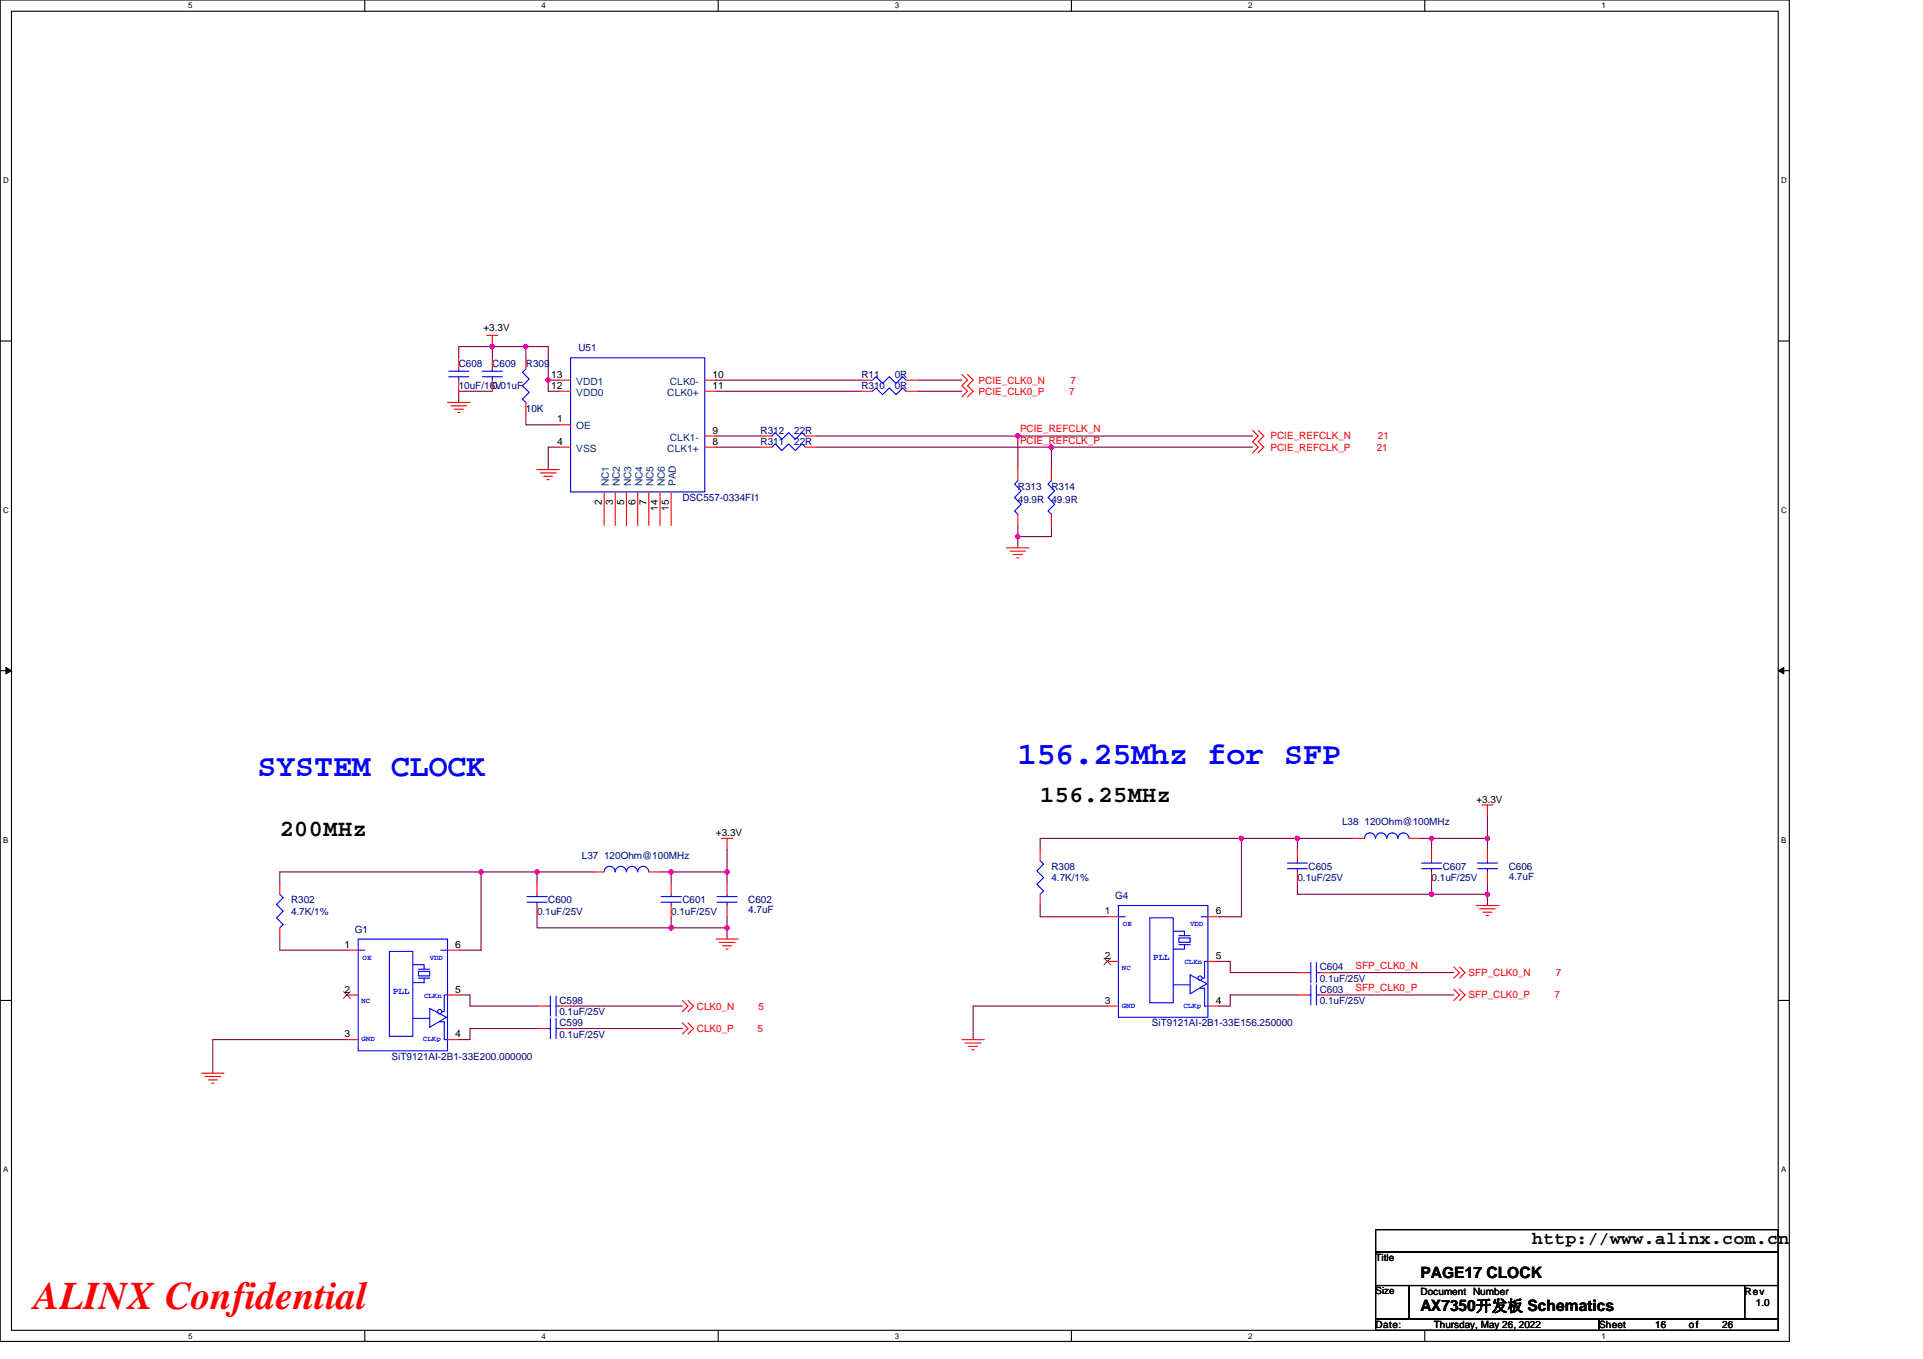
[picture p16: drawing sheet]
<svg xmlns="http://www.w3.org/2000/svg" width="297mm" height="210mm" viewBox="0 0 297 210" stroke-linecap="round" stroke-linejoin="round" font-family="sans-serif">
<defs><g id="words">
<text font-size="6" fill="#f00" x="5.2" y="202.3">ALINX Confidential</text>
<g font-size="4.9" fill="#00f">
<text x="39.8" y="119.8">SYSTEM CLOCK</text>
<text x="157.2" y="118.1">156.25Mhz for SFP</text>
</g>
<g font-size="3.6">
<text x="160.7" y="123.9">156.25MHz</text>
<text x="43.2" y="129.1">200MHz</text>
</g>
<text font-size="2.8" x="236.7" y="192.3">http://www.alinx.com.cn</text>
<g font-size="2.4">
<text x="219.4" y="197.4">PAGE17 CLOCK</text>
<text x="219.4" y="202.6">AX7350开发板 Schematics</text>
</g>
<g font-size="1.5">
<text x="74.7" y="51.1">+3.3V</text>
<text x="85.2" y="58.4">13</text>
<text x="110.1" y="58.4">10</text>
<text x="85.2" y="60.1">12</text>
<text x="86" y="65.3">1</text>
<text x="110.1" y="60.1">11</text>
<text x="86" y="68.7">4</text>
<text x="110.1" y="68.7">8</text>
<text x="110.1" y="67">9</text>
<text x="93" y="78.1" transform="rotate(-90 93 78.1)">2</text>
<text x="94.7" y="78.1" transform="rotate(-90 94.7 78.1)">3</text>
<text x="96.4" y="78.1" transform="rotate(-90 96.4 78.1)">5</text>
<text x="98.1" y="78.1" transform="rotate(-90 98.1 78.1)">6</text>
<text x="99.9" y="78.1" transform="rotate(-90 99.9 78.1)">7</text>
<text x="101.6" y="79" transform="rotate(-90 101.6 79)">14</text>
<text x="103.3" y="79" transform="rotate(-90 103.3 79)">15</text>
<text x="228" y="124">+3.3V</text>
<text x="110.6" y="129.2">+3.3V</text>
<text x="170.7" y="141.3">1</text>
<text x="187.8" y="141.3">6</text>
<text x="53.2" y="146.5">1</text>
<text x="70.3" y="146.5">6</text>
<text x="170.7" y="148.2">2</text>
<text x="187.8" y="148.2">5</text>
<text x="53.2" y="153.4">2</text>
<text x="70.3" y="153.4">5</text>
<text x="170.7" y="155.1">3</text>
<text x="187.8" y="155.1">4</text>
<text x="53.2" y="160.3">3</text>
<text x="70.3" y="160.3">4</text>
<text x="212.5" y="194.9">Title</text>
<text x="212.5" y="200">Size</text>
<text x="219.4" y="200">Document Number</text>
<text x="269.5" y="200">Rev</text>
<text x="271.2" y="201.8">1.0</text>
<text x="212.5" y="205.2">Date:</text>
<text x="221.5" y="205.2">Thursday, May 26, 2022</text>
<text x="247" y="205.2">Sheet</text>
<text x="255.7" y="205.2">16</text>
<text x="260.9" y="205.2">of</text>
<text x="266" y="205.2">26</text>
</g>
<g font-size="1.5" fill="#000080">
<text x="70.9" y="56.7">C608</text>
<text x="76" y="56.7">C609</text>
<text x="81.2" y="56.7">R309</text>
<text x="89.3" y="54.3">U51</text>
<text x="133.1" y="58.4">R11</text>
<text x="138.2" y="58.4">0R</text>
<text x="70.9" y="60.1">10uF/16V</text>
<text x="76" y="60.1">0.01uF</text>
<text x="81.2" y="63.6">10K</text>
<text x="133.1" y="60.1">R310</text>
<text x="138.2" y="60.1">0R</text>
<text x="117.5" y="68.8">R311</text>
<text x="117.5" y="67">R312</text>
<text x="122.7" y="68.8">22R</text>
<text x="122.7" y="67">22R</text>
<text x="105.4" y="77.4">DSC557-0334FI1</text>
<text x="157.2" y="75.7">R313</text>
<text x="157.2" y="77.7">49.9R</text>
<text x="162.4" y="75.7">R314</text>
<text x="162.4" y="77.7">49.9R</text>
<text x="207.3" y="127.5">L38 120Ohm@100MHz</text>
<text x="89.9" y="132.7">L37 120Ohm@100MHz</text>
<text x="162.4" y="134.4">R308</text>
<text x="162.4" y="136.1">4.7K/1%</text>
<text x="200.4" y="136.1">0.1uF/25V</text>
<text x="202.1" y="134.4">C605</text>
<text x="221.1" y="136.1">0.1uF/25V</text>
<text x="222.9" y="134.4">C607</text>
<text x="233" y="134.4">C606</text>
<text x="233" y="136">4.7uF</text>
<text x="45" y="139.6">R302</text>
<text x="45" y="141.3">4.7K/1%</text>
<text x="82.9" y="141.3">0.1uF/25V</text>
<text x="84.7" y="139.6">C600</text>
<text x="103.7" y="141.3">0.1uF/25V</text>
<text x="105.4" y="139.6">C601</text>
<text x="115.6" y="139.6">C602</text>
<text x="115.6" y="141.1">4.7uF</text>
<text x="172.3" y="138.9">G4</text>
<text x="54.8" y="144.1">G1</text>
<text x="203.9" y="149.9">C604</text>
<text x="86.4" y="155.1">C598</text>
<text x="203.9" y="153.4">C603</text>
<text x="203.9" y="155.1">0.1uF/25V</text>
<text x="203.9" y="151.7">0.1uF/25V</text>
<text x="86.4" y="156.8">0.1uF/25V</text>
<text x="86.4" y="158.6">C599</text>
<text x="86.4" y="160.3">0.1uF/25V</text>
<text x="177.9" y="158.6">SiT9121AI-2B1-33E156.250000</text>
<text x="60.5" y="163.8">SiT9121AI-2B1-33E200.000000</text>
</g>
<g font-size="1.5" fill="#004080">
<text x="89" y="59.4">VDD1</text>
<text x="103.5" y="59.4">CLK0-</text>
<text x="89" y="61.2">VDD0</text>
<text x="103.1" y="61.2">CLK0+</text>
<text x="89" y="66.3">OE</text>
<text x="89" y="69.8">VSS</text>
<text x="103.1" y="69.8">CLK1+</text>
<text x="103.5" y="68.1">CLK1-</text>
<text x="94" y="75.1" transform="rotate(-90 94 75.1)">NC1</text>
<text x="95.8" y="75.1" transform="rotate(-90 95.8 75.1)">NC2</text>
<text x="97.5" y="75.1" transform="rotate(-90 97.5 75.1)">NC3</text>
<text x="99.2" y="75.1" transform="rotate(-90 99.2 75.1)">NC4</text>
<text x="100.9" y="75.1" transform="rotate(-90 100.9 75.1)">NC5</text>
<text x="102.7" y="75.1" transform="rotate(-90 102.7 75.1)">NC6</text>
<text x="104.4" y="75.1" transform="rotate(-90 104.4 75.1)">PAD</text>
</g>
<g font-size="1.5" fill="#f00">
<text x="151.2" y="59.3">PCIE_CLK0_N</text>
<text x="165.3" y="59.3">7</text>
<text x="151.2" y="61">PCIE_CLK0_P</text>
<text x="165.2" y="61">7</text>
<text x="157.6" y="66.8">PCIE_REFCLK_N</text>
<text x="157.6" y="68.5">PCIE_REFCLK_P</text>
<text x="196.3" y="67.9">PCIE_REFCLK_N</text>
<text x="196.3" y="69.6">PCIE_REFCLK_P</text>
<text x="212.7" y="69.6">21</text>
<text x="212.8" y="67.9">21</text>
<text x="209.4" y="149.7">SFP_CLK0_N</text>
<text x="107.7" y="156">CLK0_N</text>
<text x="117.2" y="156">5</text>
<text x="209.4" y="153.2">SFP_CLK0_P</text>
<text x="226.8" y="150.8">SFP_CLK0_N</text>
<text x="226.8" y="154.3">SFP_CLK0_P</text>
<text x="240.1" y="154.3">7</text>
<text x="240.3" y="150.8">7</text>
<text x="107.7" y="159.4">CLK0_P</text>
<text x="117" y="159.4">5</text>
</g>
<g font-size="1.4" fill="#00f">
<text x="178.1" y="148.4">PLL</text>
<text x="60.7" y="153.5">PLL</text>
</g>
<g font-size="1.2">
<text x="29.1" y="1.3">5</text>
<text x="83.6" y="1.3">4</text>
<text x="138.2" y="1.3">3</text>
<text x="192.8" y="1.3">2</text>
<text x="247.4" y="1.3">1</text>
<text x=".5" y="28.3">D</text>
<text x="275.1" y="28.3">D</text>
<text x=".5" y="79.2">C</text>
<text x="275.1" y="79.2">C</text>
<text x=".5" y="130.2">B</text>
<text x="275.1" y="130.2">B</text>
<text x=".5" y="181.1">A</text>
<text x="275.1" y="181.1">A</text>
<text x="29.1" y="206.8">5</text>
<text x="83.6" y="206.8">4</text>
<text x="138.2" y="206.8">3</text>
<text x="192.8" y="206.8">2</text>
<text x="247.4" y="206.8">1</text>
</g>
<g font-size="1.1" fill="#00f">
<text x="173.5" y="143.1">OE</text>
<text x="183.8" y="143.1">VDD</text>
<text x="56" y="148.3">OE</text>
<text x="66.4" y="148.3">VDD</text>
<text x="173.3" y="149.8">NC</text>
<text x="183" y="149">CLKn</text>
<text x="55.8" y="155">NC</text>
<text x="65.5" y="154.1">CLKn</text>
<text x="173.3" y="155.7">GND</text>
<text x="182.8" y="155.7">CLKp</text>
<text x="55.8" y="160.9">GND</text>
<text x="65.3" y="160.9">CLKp</text>
</g>
</g></defs>
<path d="M0 0h276.4v207.3h-276.4zM1.8 1.7h272.9v203.8h-272.9z" fill="none" stroke="#000" stroke-width=".17"/>
<g fill="#fff">
<path d="M29.1 .2h.6v1.4h-.6z"/>
<path d="M29.1 205.7h.6v1.4h-.6z"/>
</g>
<path d="M56.3 0v1.7M56.3 205.5v1.8" fill="none" stroke="#000" stroke-width=".17"/>
<g fill="#fff">
<path d="M83.6 .2h.7v1.4h-.7z"/>
<path d="M83.6 205.7h.7v1.4h-.7z"/>
</g>
<path d="M110.9 0v1.7M110.9 205.5v1.8" fill="none" stroke="#000" stroke-width=".17"/>
<g fill="#fff">
<path d="M138.2 .2h.7v1.4h-.7z"/>
<path d="M138.2 205.7h.7v1.4h-.7z"/>
</g>
<path d="M165.5 0v1.7M165.5 205.5v1.8" fill="none" stroke="#000" stroke-width=".17"/>
<g fill="#fff">
<path d="M192.8 .2h.6v1.4h-.6z"/>
<path d="M192.8 205.7h.6v1.4h-.6z"/>
</g>
<path d="M220.1 0v1.7M220.1 205.5v1.8" fill="none" stroke="#000" stroke-width=".17"/>
<g fill="#fff">
<path d="M247.4 .2h.6v1.4h-.6z"/>
<path d="M247.4 205.7h.6v1.4h-.6z"/>
<path d="M.5 27.2h.8v1.4h-.8z"/>
<path d="M275.1 27.2h.9v1.4h-.9z"/>
<path d="M.5 78.1h.8v1.4h-.8z"/>
<path d="M275.1 78.1h.9v1.4h-.9z"/>
</g>
<path d="M0 52.7h1.8M274.7 52.7h1.7" fill="none" stroke="#000" stroke-width=".17"/>
<g fill="#fff">
<path d="M.5 129.1h.8v1.4h-.8z"/>
<path d="M275.1 129.1h.8v1.4h-.8z"/>
</g>
<path d="M0 103.6h1.8M274.7 103.6h1.7" fill="none" stroke="#000" stroke-width=".17"/>
<path d="M.9 103.1l.9 .5-.9 .5zM274.7 103.6l.8-.5v1z" fill="#000" stroke="#000" stroke-width=".15"/>
<g fill="#fff">
<path d="M.5 180h.8v1.4h-.8z"/>
<path d="M275.1 180h.8v1.4h-.8z"/>
</g>
<path d="M0 154.6h1.8M274.7 154.6h1.7M212.5 190h62.2v3.5h-62.2zM212.5 193.5h62.2v5.1h-62.2zM212.5 198.6h5.2v5.2h-5.2zM217.7 198.6h51.8v5.2h-51.8zM269.5 198.6h5.2v5.2h-5.2zM212.5 203.8h34.5v1.7h-34.5zM247 203.8h27.7v1.7h-27.7z" fill="none" stroke="#000" stroke-width=".17"/>
<g fill="none" stroke="#800040" stroke-width=".17">
<path d="M76 53.6h5.2M76 53.6h-5.1v1.7M76 53.6v1.7M81.2 53.6h3.5v5.1M81.2 53.6v1.7M84.7 58.7v1.8h1.7M84.7 58.7h1.7M110.6 58.7h22.5M141.7 58.7h6.9M76 60.5h-5.1v1.7M81.2 63.9v1.7h5.2M86.4 69.1h-1.7v3.5"/>
<path d="M110.6 67.4h6.9M110.6 69.1h6.9M110.6 60.5h22.5M126.1 69.1h36.3M126.1 67.4h31.1M141.7 60.5h6.9M157.2 67.4v5.2M157.2 67.4h36.3M162.4 69.1h31.1M162.4 69.1v3.5M157.2 81.2v1.7M157.2 82.9v1.7"/>
<path d="M162.4 81.2v1.7h-5.2M74.3 134.7h-31.1v1.8M74.3 134.7h8.6M74.3 134.7v12.1h-3.4M82.9 134.7v1.8M82.9 134.7h8.7M102 134.7h1.7M103.7 134.7h8.6v1.8M103.7 134.7v1.8M112.3 131.3v3.4M160.7 139.9v1.7h10.3M191.8 129.5h8.6"/>
<path d="M191.8 129.5v12.1h-3.5M191.8 129.5h-31.1v1.8M200.4 136.5v1.7h20.7M200.4 129.5h8.6M200.4 129.5v1.8M219.4 129.5h1.7M221.1 129.5v1.8M221.1 129.5h8.7M221.1 136.5v1.7h8.7M229.8 129.5v1.8M229.8 126.1v3.4M229.8 136.5v1.7"/>
<path d="M229.8 138.2v1.7M43.2 145.1v1.7h10.4M70.9 153.7h1.7v1.7h10.3M82.9 158.9h-10.3v1.7h-1.7M82.9 141.6v1.8h20.8M88.1 158.9h17.3M88.1 155.4h17.3M103.7 141.6v1.8M103.7 143.4h8.6M112.3 141.6v1.8M112.3 143.4v1.7M171 155.4h-20.7v5.2"/>
<path d="M188.3 148.5h1.7v1.8h10.4M200.4 153.7h-10.4v1.7h-1.7M205.6 150.3h19M205.6 153.7h19M53.6 160.6h-20.7v5.2"/>
</g>
<g fill="#f0f" stroke="#f0f" stroke-width=".17">
<circle cx="112.3" cy="134.7" r=".34"/>
<circle cx="103.7" cy="134.7" r=".34"/>
<circle cx="112.3" cy="143.4" r=".34"/>
<circle cx="103.7" cy="143.4" r=".34"/>
<circle cx="82.9" cy="134.7" r=".34"/>
<circle cx="74.3" cy="134.7" r=".34"/>
<circle cx="229.8" cy="129.5" r=".34"/>
<circle cx="229.8" cy="138.2" r=".34"/>
<circle cx="221.1" cy="129.5" r=".34"/>
<circle cx="200.4" cy="129.5" r=".34"/>
<circle cx="221.1" cy="138.2" r=".34"/>
<circle cx="191.7" cy="129.5" r=".34"/>
<circle cx="76" cy="53.5" r=".33"/>
<circle cx="84.7" cy="58.7" r=".34"/>
<circle cx="81.2" cy="53.5" r=".33"/>
<circle cx="157.2" cy="67.3" r=".34"/>
<circle cx="162.4" cy="69.1" r=".34"/>
<circle cx="157.2" cy="82.9" r=".34"/>
</g>
<g fill="none" stroke="#f00" stroke-width=".17">
<path d="M70.9 55.3v1.7M70.9 58.7v1.8M75.2 51.8h1.7M76 51.8v1.8M76 55.3v1.7M76 58.7v1.8M81.2 55.3v1.7M86.4 58.7h1.7M108.9 58.7h1.7M133.1 58.7h1.7M140 58.7h1.7M148.6 57.9l.9 .8-.9 .9 .9 .9-.9 .8"/>
<path d="M149.5 57.9l.8 .8-.8 .9 .8 .9-.8 .8M69.1 62.2h3.5M69.7 62.7h2.4M70.2 63.2h1.4M70.7 63.7h.3M81.2 62.2v1.7M82.9 72.6h3.5M83.5 73.1h2.4M84 73.6h1.4M84.5 74.1h.4M86.4 60.5h1.7M86.4 65.6h1.7"/>
<path d="M86.4 69.1h1.7M93.3 76v5.2M95 76v5.2M96.8 76v5.2M98.5 76v5.2M100.2 76v5.2M102 76v5.2M103.7 76v5.2M108.9 67.4h1.7M108.9 69.1h1.7M108.9 60.5h1.7M117.5 69.1h1.7"/>
<path d="M117.5 67.4h1.7M124.4 69.1h1.7M124.4 67.4h1.7M133.1 60.5h1.7M140 60.5h1.7M157.2 79.5v1.7M157.2 72.6v1.7M162.4 79.5v1.7M162.4 72.6v1.7M193.5 66.5l.8 .9-.8 .8 .8 .9-.8 .9M194.3 66.5l.9 .9-.9 .8 .9 .9-.9 .9M155.5 84.6h3.5"/>
<path d="M156 85.2h2.4M156.5 85.7h1.4M157.1 86.2h.3M43.2 136.5v1.7M82.9 136.5v1.7M82.9 139.9v1.7M91.6 134.7h1.7M100.2 134.7h1.8M103.7 136.5v1.7M103.7 139.9v1.7M111.5 129.5h1.7M112.3 129.5v1.8"/>
<path d="M112.3 136.5v1.7M112.3 139.9v1.7M160.7 131.3v1.7M160.7 138.2v1.7M200.4 131.3v1.7M200.4 134.7v1.8M209 129.5h1.8M217.7 129.5h1.7M221.1 131.3v1.7M221.1 134.7v1.8M228 139.9h3.5M228.9 124.4h1.7"/>
<path d="M229.8 124.4v1.7M229.8 131.3v1.7M229.8 134.7v1.8M43.2 143.4v1.7M53.6 146.8h1.7M53.6 153.7h1.7M69.1 153.7h1.8M69.1 146.8h1.8M82.9 155.4h1.8M82.9 158.9h1.8M86.4 155.4h1.7M86.4 158.9h1.7"/>
<path d="M105.4 158.1l.9 .8-.9 .9M105.4 154.6l.9 .8-.9 .9M106.3 158.1l.8 .8-.8 .9M106.3 154.6l.8 .8-.8 .9M110.6 145.1h3.4M111.1 145.6h2.4M111.6 146.1h1.4M112.1 146.6h.4M171 141.6h1.8M171 148.5h1.8M171 155.4h1.8M186.6 155.4h1.7"/>
<path d="M186.6 148.5h1.7M186.6 141.6h1.7M200.4 153.7h1.7M200.4 150.3h1.7M203.9 153.7h1.7M203.9 150.3h1.7M224.6 149.4l.8 .9-.8 .8M224.6 152.9l.8 .8-.8 .9M225.4 149.4l.9 .9-.9 .8M225.4 152.9l.9 .8-.9 .9M228.6 140.4h2.4M229.1 140.9h1.4"/>
<path d="M229.6 141.5h.3M31.1 165.8h3.5M31.7 166.3h2.4M32.2 166.9h1.3M32.7 167.4h.3M53.6 160.6h1.7M69.1 160.6h1.8M148.6 160.6h3.4M149.1 161.2h2.4M149.6 161.7h1.4M150.1 162.2h.4"/>
</g>
<g fill="none" stroke="#00f" stroke-width=".17">
<path d="M69.3 58.2h3.1M69.3 57.4h3.1M70.9 57v.4M70.9 58.2v.5M74.5 58.2h3.1M74.5 57.4h3.1M76 57v.4M76 58.2v.5M81.2 57l-.5 .5 1 1.1-1 1 1 1-1 1.1 .5 .5M88.1 55.3h20.8v20.7h-20.8zM134.8 58.7l.5-.5 1 1 1.1-1 1 1 1-1 .6 .5M119.2 69.1l.5-.5 1.1 1 1-1 1 1 1.1-1 .5 .5"/>
<path d="M119.2 67.4l.5-.6 1.1 1.1 1-1.1 1 1.1 1.1-1.1 .5 .6M134.8 60.5l.5-.6 1 1.1 1.1-1.1 1 1.1 1-1.1 .6 .6M157.2 74.3l-.5 .5 1 1-1 1.1 1 1-1 1.1 .5 .5M162.4 74.3l-.5 .5 1 1-1 1.1 1 1-1 1.1 .5 .5M43.2 138.2l.5 .5-1 1 1 1.1-1 1 1 1.1-.5 .5M81.4 139.4h3.1M81.4 138.5h3.1M82.9 138.2v.3M82.9 139.4v.5M95 134.7a.85 .85 0 0 0-.8-.8 .85 .85 0 0 0-.9 .8M96.7 134.7a.86 .86 0 0 0-.8-.8 .86 .86 0 0 0-.9 .8M98.5 134.7a.86 .86 0 0 0-.9-.8 .86 .86 0 0 0-.8 .8"/>
<path d="M100.2 134.7a.85 .85 0 0 0-.8-.8 .85 .85 0 0 0-.9 .8M102.1 139.4h3.1M102.1 138.5h3.1M103.7 138.2v.3M103.7 139.4v.5M110.8 139.4h3.1M110.8 138.5h3.1M112.3 138.2v.3M112.3 139.4v.5M160.7 133l.5 .5-1 1.1 1 1-1 1 1 1.1-.5 .5M172.8 139.9h13.8v17.3h-13.8zM198.9 134.2h3"/>
<path d="M198.9 133.4h3M200.4 133v.4M200.4 134.2v.5M212.5 129.5a.85 .85 0 0 0-.9-.8 .85 .85 0 0 0-.8 .8M215.9 129.5a.86 .86 0 0 0-.8-.8 .86 .86 0 0 0-.9 .8 .86 .86 0 0 0-.9-.8 .86 .86 0 0 0-.8 .8M217.7 129.5a.86 .86 0 0 0-.9-.8 .86 .86 0 0 0-.9 .8M219.6 134.2h3.1M219.6 133.4h3.1M221.1 133v.4M221.1 134.2v.5M228.2 134.2h3.1M228.2 133.4h3.1"/>
<path d="M229.8 133v.4M229.8 134.2v.5M55.3 146.8h1.1M55.3 145.1h13.8v17.3h-13.8zM60.2 147h3.6v13.1h-3.6zM63.8 149.1h1.7v.7M63.8 157.4h2.6M64.6 150.1h1.8v.7h-1.8zM64.6 149.8h1.8M64.6 151.1h1.8M65.5 151.1v.7h-1.7M66.4 155.8l2.6 1.4-2.6 1.5z"/>
<path d="M67.9 157.9h.7v2.7h.5M68.1 146.8h1M69.1 153.7h-.5v2.6h-.3M84.7 155.4h.3M84.7 158.9h.3M85 153.9v3.1M85 157.4v3.1M85.9 155.4h.5M85.9 158.9h.5M85.9 153.9v3.1M85.9 157.4v3.1M172.8 141.6h1"/>
<path d="M177.6 141.8h3.6v13.1h-3.6zM181.2 143.9h1.8v.7M181.2 152.2h2.6M182.1 144.9h1.7v.7h-1.7zM182.1 144.6h1.7M182.1 146h1.7M183 146v.6h-1.8M183.8 150.6l2.6 1.4-2.6 1.6zM185.4 152.7h.7v2.7h.5M185.5 141.6h1.1M186.6 148.5h-.5v2.6h-.4M202.1 153.7h.4"/>
<path d="M202.1 150.3h.4M202.5 152.2v3.1M202.5 148.7v3.1M203.3 152.2v3.1M203.3 148.7v3.1M203.3 153.7h.6M203.3 150.3h.6"/>
<circle cx="67.9" cy="156.3" r=".34"/>
<circle cx="185.4" cy="151.1" r=".34"/>
</g>
<path d="M53.1 153.2l1 1.1M54.1 153.2l-1 1.1M170.5 148l1.1 1.1M171.6 148l-1.1 1.1" fill="none" stroke="#804000" stroke-width=".15"/>
<use href="#words"/>
</svg>
